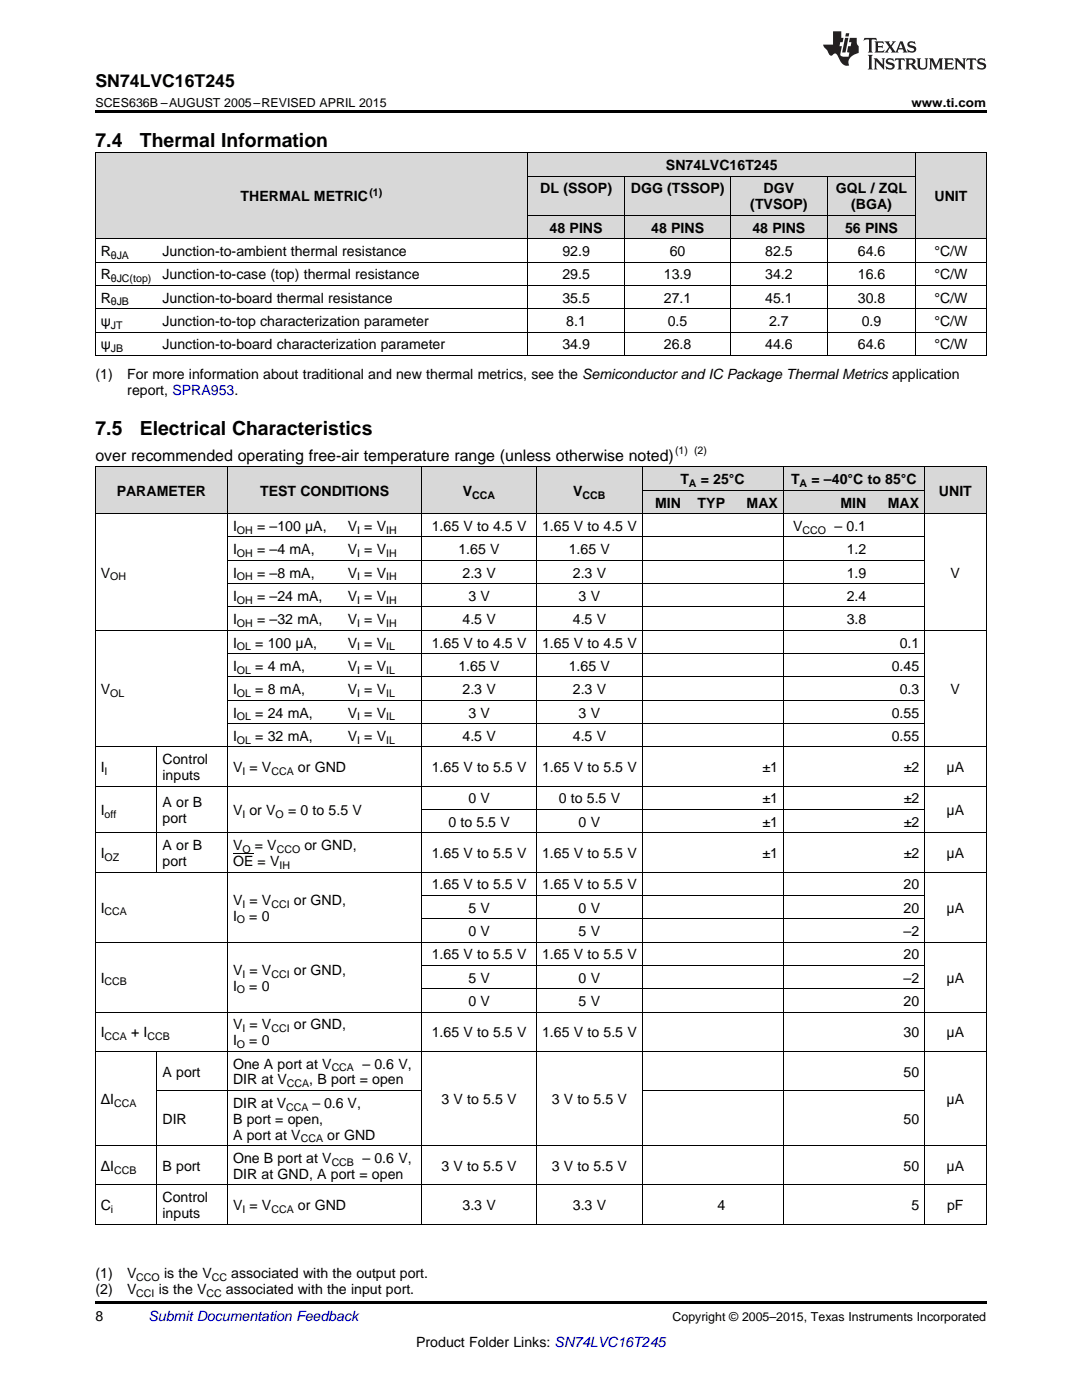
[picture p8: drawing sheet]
<svg xmlns="http://www.w3.org/2000/svg" width="216mm" height="279mm" viewBox="0 0 216 279" stroke-linecap="round" stroke-linejoin="round" font-family="sans-serif">
<defs><g id="words">
<g font-size="3.9">
<text x="19" y="29.3">7.4</text>
<text x="27.9" y="29.3">Thermal Information</text>
<text x="19" y="86.8">7.5</text>
<text x="27.9" y="86.8">Electrical Characteristics</text>
</g>
<text font-size="3.5" x="19" y="17.3">SN74LVC16T245</text>
<text font-size="3.2" x="19" y="92">over recommended operating free-air temperature range (unless otherwise noted)</text>
<g font-size="2.8">
<text x="132.9" y="33.9">SN74LVC16T245</text>
<text x="48" y="40.2">THERMAL METRIC</text>
<text x="107.8" y="38.6">DL (SSOP)</text>
<text x="125.9" y="38.6">DGG (TSSOP)</text>
<text x="149.7" y="41.8">(TVSOP)</text>
<text x="152.4" y="38.6">DGV</text>
<text x="166.8" y="38.6">GQL / ZQL</text>
<text x="169.8" y="41.8">(BGA)</text>
<text x="186.5" y="40.2">UNIT</text>
<text x="109.7" y="46.4">48 PINS</text>
<text x="129.9" y="46.4">48 PINS</text>
<text x="150.1" y="46.4">48 PINS</text>
<text x="168.6" y="46.4">56 PINS</text>
<text x="20.1" y="51.1">R</text>
<text x="32.4" y="51.1">Junction-to-ambient thermal resistance</text>
<text x="112.2" y="51.1">92.9</text>
<text x="133.6" y="51.1">60</text>
<text x="152.7" y="51.1">82.5</text>
<text x="171.2" y="51.1">64.6</text>
<text x="186.4" y="51.1">°C/W</text>
<text x="20.1" y="55.7">R</text>
<text x="32.4" y="55.7">Junction-to-case (top) thermal resistance</text>
<text x="112.2" y="55.7">29.5</text>
<text x="132.5" y="55.7">13.9</text>
<text x="152.7" y="55.7">34.2</text>
<text x="171.2" y="55.7">16.6</text>
<text x="186.4" y="55.7">°C/W</text>
<text x="20.1" y="60.4">R</text>
<text x="20.1" y="65.1">ψ</text>
<text x="32.4" y="60.4">Junction-to-board thermal resistance</text>
<text x="32.4" y="65.1">Junction-to-top characterization parameter</text>
<text x="112.2" y="60.4">35.5</text>
<text x="113" y="65.1">8.1</text>
<text x="132.5" y="60.4">27.1</text>
<text x="133.2" y="65.1">0.5</text>
<text x="152.7" y="60.4">45.1</text>
<text x="153.5" y="65.1">2.7</text>
<text x="171.2" y="60.4">30.8</text>
<text x="171.9" y="65.1">0.9</text>
<text x="186.4" y="60.4">°C/W</text>
<text x="186.4" y="65.1">°C/W</text>
<text x="20.1" y="69.7">ψ</text>
<text x="32.4" y="69.7">Junction-to-board characterization parameter</text>
<text x="112.2" y="69.7">34.9</text>
<text x="132.5" y="69.7">26.8</text>
<text x="152.7" y="69.7">44.6</text>
<text x="171.2" y="69.7">64.6</text>
<text x="186.4" y="69.7">°C/W</text>
<text x="19" y="75.6">(1)</text>
<text x="25.4" y="75.6">For more information about traditional and new thermal metrics, see the Semiconductor and IC Package Thermal Metrics application</text>
<text x="25.4" y="78.7">report, SPRA953.</text>
<text x="23.3" y="99">PARAMETER</text>
<text x="51.9" y="99">TEST CONDITIONS</text>
<text x="92.4" y="99">V</text>
<text x="114.4" y="99">V</text>
<text x="130.7" y="101.3">MIN</text>
<text x="135.8" y="96.6">T</text>
<text x="139.2" y="101.3">TYP</text>
<text x="139.8" y="96.6">= 25°</text>
<text x="146.6" y="96.6">C</text>
<text x="149" y="101.3">MAX</text>
<text x="157.9" y="96.6">T</text>
<text x="161.9" y="96.6">= –40°C to 85°C</text>
<text x="167.7" y="101.3">MIN</text>
<text x="177.2" y="101.3">MAX</text>
<text x="187.4" y="99">UNIT</text>
<text x="46.5" y="105.9">I</text>
<text x="51.3" y="105.9">= –100 μA,</text>
<text x="69.4" y="105.9">V = V</text>
<text x="86.1" y="105.9">1.65 V to 4.5 V</text>
<text x="108.2" y="105.9">1.65 V to 4.5 V</text>
<text x="158.3" y="105.9">V</text>
<text x="166.5" y="105.9">– 0.1</text>
<text x="46.5" y="110.6">I</text>
<text x="51.3" y="110.6">= –4 mA,</text>
<text x="69.4" y="110.6">V = V</text>
<text x="91.5" y="110.6">1.65 V</text>
<text x="113.5" y="110.6">1.65 V</text>
<text x="168.9" y="110.6">1.2</text>
<text x="20.1" y="115.3">V</text>
<text x="46.5" y="115.3">I</text>
<text x="46.5" y="119.9">I</text>
<text x="51.3" y="115.3">= –8 mA,</text>
<text x="51.3" y="119.9">= –24 mA,</text>
<text x="69.4" y="115.3">V = V</text>
<text x="69.4" y="119.9">V = V</text>
<text x="92.3" y="115.3">2.3 V</text>
<text x="93.5" y="119.9">3 V</text>
<text x="114.3" y="115.3">2.3 V</text>
<text x="115.5" y="119.9">3 V</text>
<text x="168.9" y="115.3">1.9</text>
<text x="168.9" y="119.9">2.4</text>
<text x="189.7" y="115.3">V</text>
<text x="46.5" y="124.6">I</text>
<text x="51.3" y="124.6">= –32 mA,</text>
<text x="69.4" y="124.6">V = V</text>
<text x="92.3" y="124.6">4.5 V</text>
<text x="114.3" y="124.6">4.5 V</text>
<text x="168.9" y="124.6">3.8</text>
<text x="46.5" y="129.2">I</text>
<text x="50.9" y="129.2">= 100 μA,</text>
<text x="69.4" y="129.2">V = V</text>
<text x="86.1" y="129.2">1.65 V to 4.5 V</text>
<text x="108.2" y="129.2">1.65 V to 4.5 V</text>
<text x="179.5" y="129.2">0.1</text>
<text x="46.5" y="133.9">I</text>
<text x="50.9" y="133.9">= 4 mA,</text>
<text x="69.4" y="133.9">V = V</text>
<text x="91.5" y="133.9">1.65 V</text>
<text x="113.5" y="133.9">1.65 V</text>
<text x="177.9" y="133.9">0.45</text>
<text x="20.1" y="138.5">V</text>
<text x="46.5" y="138.5">I</text>
<text x="46.5" y="143.2">I</text>
<text x="50.9" y="138.5">= 8 mA,</text>
<text x="50.9" y="143.2">= 24 mA,</text>
<text x="69.4" y="138.5">V = V</text>
<text x="69.4" y="143.2">V = V</text>
<text x="92.3" y="138.5">2.3 V</text>
<text x="93.5" y="143.2">3 V</text>
<text x="114.3" y="138.5">2.3 V</text>
<text x="115.5" y="143.2">3 V</text>
<text x="177.9" y="143.2">0.55</text>
<text x="179.5" y="138.5">0.3</text>
<text x="189.7" y="138.5">V</text>
<text x="46.5" y="147.8">I</text>
<text x="50.9" y="147.8">= 32 mA,</text>
<text x="69.4" y="147.8">V = V</text>
<text x="92.3" y="147.8">4.5 V</text>
<text x="114.3" y="147.8">4.5 V</text>
<text x="177.9" y="147.8">0.55</text>
<text x="20.1" y="154.1">I</text>
<text x="32.4" y="152.5">Control</text>
<text x="32.4" y="155.7">inputs</text>
<text x="46.5" y="154.1">V = V</text>
<text x="59.4" y="154.1">or GND</text>
<text x="86.1" y="154.1">1.65 V to 5.5 V</text>
<text x="108.2" y="154.1">1.65 V to 5.5 V</text>
<text x="152.2" y="154.1">±1</text>
<text x="180.3" y="154.1">±2</text>
<text x="188.9" y="154.1">μA</text>
<text x="32.4" y="161.1">A or B</text>
<text x="93.5" y="160.3">0 V</text>
<text x="111.5" y="160.3">0 to 5.5 V</text>
<text x="152.2" y="160.3">±1</text>
<text x="180.3" y="160.3">±2</text>
<text x="20.1" y="162.7">I</text>
<text x="32.4" y="164.3">port</text>
<text x="46.5" y="162.7">V or V</text>
<text x="57.5" y="162.7">= 0 to 5.5 V</text>
<text x="89.5" y="165">0 to 5.5 V</text>
<text x="115.5" y="165">0 V</text>
<text x="152.2" y="165">±1</text>
<text x="180.3" y="165">±2</text>
<text x="188.9" y="162.7">μA</text>
<text x="20.1" y="171.2">I</text>
<text x="32.4" y="169.7">A or B</text>
<text x="32.4" y="172.8">port</text>
<text x="46.5" y="169.7">V</text>
<text x="46.5" y="172.8">OE = V</text>
<text x="50.8" y="169.7">= V</text>
<text x="60.7" y="169.7">or GND,</text>
<text x="86.1" y="171.2">1.65 V to 5.5 V</text>
<text x="108.2" y="171.2">1.65 V to 5.5 V</text>
<text x="152.2" y="171.2">±1</text>
<text x="180.3" y="171.2">±2</text>
<text x="188.9" y="171.2">μA</text>
<text x="86.1" y="177.5">1.65 V to 5.5 V</text>
<text x="108.2" y="177.5">1.65 V to 5.5 V</text>
<text x="180.3" y="177.5">20</text>
<text x="20.1" y="182.1">I</text>
<text x="46.5" y="180.6">V = V</text>
<text x="46.5" y="183.7">I</text>
<text x="49.7" y="183.7">= 0</text>
<text x="58.6" y="180.6">or GND,</text>
<text x="93.5" y="182.1">5 V</text>
<text x="115.5" y="182.1">0 V</text>
<text x="180.3" y="182.1">20</text>
<text x="188.9" y="182.1">μA</text>
<text x="86.1" y="191.5">1.65 V to 5.5 V</text>
<text x="93.5" y="186.8">0 V</text>
<text x="108.2" y="191.5">1.65 V to 5.5 V</text>
<text x="115.5" y="186.8">5 V</text>
<text x="180.3" y="186.8">–2</text>
<text x="180.3" y="191.5">20</text>
<text x="20.1" y="196.1">I</text>
<text x="46.5" y="194.5">V = V</text>
<text x="46.5" y="197.7">I</text>
<text x="49.7" y="197.7">= 0</text>
<text x="58.6" y="194.5">or GND,</text>
<text x="93.5" y="196.1">5 V</text>
<text x="115.5" y="196.1">0 V</text>
<text x="180.3" y="196.1">–2</text>
<text x="188.9" y="196.1">μA</text>
<text x="93.5" y="200.8">0 V</text>
<text x="115.5" y="200.8">5 V</text>
<text x="180.3" y="200.8">20</text>
<text x="20.1" y="207">I</text>
<text x="26.2" y="207">+ I</text>
<text x="46.5" y="205.4">V = V</text>
<text x="46.5" y="208.6">I</text>
<text x="49.7" y="208.6">= 0</text>
<text x="58.6" y="205.4">or GND,</text>
<text x="86.1" y="207">1.65 V to 5.5 V</text>
<text x="108.2" y="207">1.65 V to 5.5 V</text>
<text x="180.3" y="207">30</text>
<text x="188.9" y="207">μA</text>
<text x="32.4" y="214.8">A port</text>
<text x="46.5" y="213.3">One A port at V</text>
<text x="72.3" y="213.3">– 0.6 V,</text>
<text x="180.3" y="214.8">50</text>
<text x="20.1" y="220.3">ΔI</text>
<text x="46.5" y="216.4">DIR at V</text>
<text x="46.5" y="221.1">DIR at V</text>
<text x="61.7" y="216.4">, B port = open</text>
<text x="62.4" y="221.1">– 0.6 V,</text>
<text x="88.1" y="220.3">3 V to 5.5 V</text>
<text x="110.1" y="220.3">3 V to 5.5 V</text>
<text x="188.9" y="220.3">μA</text>
<text x="32.4" y="224.3">DIR</text>
<text x="46.5" y="224.3">B port = open,</text>
<text x="46.5" y="227.4">A port at V</text>
<text x="65.3" y="227.4">or GND</text>
<text x="180.3" y="224.3">50</text>
<text x="20.1" y="233.7">ΔI</text>
<text x="32.4" y="233.7">B port</text>
<text x="46.5" y="232.1">One B port at V</text>
<text x="72.3" y="232.1">– 0.6 V,</text>
<text x="88.1" y="233.7">3 V to 5.5 V</text>
<text x="110.1" y="233.7">3 V to 5.5 V</text>
<text x="180.3" y="233.7">50</text>
<text x="188.9" y="233.7">μA</text>
<text x="32.4" y="239.9">Control</text>
<text x="46.5" y="235.3">DIR at GND, A port = open</text>
<text x="20.1" y="241.5">C</text>
<text x="32.4" y="243.1">inputs</text>
<text x="46.5" y="241.5">V = V</text>
<text x="59.4" y="241.5">or GND</text>
<text x="92.3" y="241.5">3.3 V</text>
<text x="114.3" y="241.5">3.3 V</text>
<text x="143.2" y="241.5">4</text>
<text x="181.9" y="241.5">5</text>
<text x="189" y="241.5">pF</text>
<text x="19" y="255.1">(1)</text>
<text x="25.4" y="255.1">V</text>
<text x="32.7" y="255.1">is the V</text>
<text x="46.1" y="255.1">associated with the output port.</text>
<text x="19" y="258.2">(2)</text>
<text x="19" y="263.6">8</text>
<text x="25.4" y="258.2">V</text>
<text x="31.7" y="258.2">is the V</text>
<text x="45.1" y="258.2">associated with the input port.</text>
<text x="83" y="268.9">Product Folder Links: SN74LVC16T245</text>
</g>
<text font-size="2.8" fill="#0000c8" x="29.6" y="263.6">Submit Documentation Feedback</text>
<g font-size="2.5">
<text x="19" y="21.4">SCES636B –AUGUST 2005–REVISED APRIL 2015</text>
<text x="181.9" y="21.4">www.ti.com</text>
<text x="134.2" y="263.6">Copyright © 2005–2015, Texas Instruments Incorporated</text>
</g>
<g font-size="2.1">
<text x="73.7" y="39.1">(1)</text>
<text x="22.1" y="51.6">θJA</text>
<text x="22.1" y="56.3">θJC(top)</text>
<text x="22.1" y="61">θJB</text>
<text x="22.1" y="65.6">JT</text>
<text x="22.1" y="70.3">JB</text>
<text x="134.7" y="90.7">(1) (2)</text>
<text x="94.2" y="99.5">CCA</text>
<text x="116.2" y="99.5">CCB</text>
<text x="137.5" y="97.2">A</text>
<text x="159.6" y="97.2">A</text>
<text x="47.3" y="106.5">OH</text>
<text x="71.3" y="106.5">I</text>
<text x="77" y="106.5">IH</text>
<text x="160.1" y="106.5">CCO</text>
<text x="47.3" y="111.2">OH</text>
<text x="71.3" y="111.2">I</text>
<text x="77" y="111.2">IH</text>
<text x="22" y="115.8">OH</text>
<text x="47.3" y="115.8">OH</text>
<text x="71.3" y="115.8">I</text>
<text x="77" y="115.8">IH</text>
<text x="47.3" y="120.5">OH</text>
<text x="47.3" y="125.1">OH</text>
<text x="71.3" y="120.5">I</text>
<text x="71.3" y="125.1">I</text>
<text x="77" y="120.5">IH</text>
<text x="77" y="125.1">IH</text>
<text x="47.3" y="129.8">OL</text>
<text x="71.3" y="129.8">I</text>
<text x="77" y="129.8">IL</text>
<text x="47.3" y="134.4">OL</text>
<text x="71.3" y="134.4">I</text>
<text x="77" y="134.4">IL</text>
<text x="22" y="139.1">OL</text>
<text x="47.3" y="139.1">OL</text>
<text x="47.3" y="143.8">OL</text>
<text x="71.3" y="139.1">I</text>
<text x="71.3" y="143.8">I</text>
<text x="77" y="139.1">IL</text>
<text x="77" y="143.8">IL</text>
<text x="47.3" y="148.4">OL</text>
<text x="71.3" y="148.4">I</text>
<text x="77" y="148.4">IL</text>
<text x="20.9" y="154.7">I</text>
<text x="48.4" y="154.7">I</text>
<text x="54.2" y="154.7">CCA</text>
<text x="20.9" y="163.2">off</text>
<text x="48.4" y="163.2">I</text>
<text x="55" y="163.2">O</text>
<text x="20.9" y="171.8">OZ</text>
<text x="48.4" y="170.2">O</text>
<text x="55.2" y="170.2">CCO</text>
<text x="55.8" y="173.4">IH</text>
<text x="20.9" y="182.7">CCA</text>
<text x="47.3" y="184.3">O</text>
<text x="48.4" y="181.1">I</text>
<text x="54.2" y="181.1">CCI</text>
<text x="20.9" y="196.7">CCB</text>
<text x="48.4" y="195.1">I</text>
<text x="54.2" y="195.1">CCI</text>
<text x="47.3" y="198.3">O</text>
<text x="20.9" y="207.6">CCA</text>
<text x="29.4" y="207.6">CCB</text>
<text x="47.3" y="209.2">O</text>
<text x="48.4" y="206">I</text>
<text x="54.2" y="206">CCI</text>
<text x="66.2" y="213.8">CCA</text>
<text x="22.8" y="220.9">CCA</text>
<text x="57.1" y="221.7">CCA</text>
<text x="57.3" y="217">CCA</text>
<text x="60" y="228">CCA</text>
<text x="66.2" y="232.7">CCB</text>
<text x="22.8" y="234.2">CCB</text>
<text x="22.1" y="242.1">i</text>
<text x="48.4" y="242.1">I</text>
<text x="54.2" y="242.1">CCA</text>
<text x="27.2" y="255.6">CCO</text>
<text x="42.3" y="255.6">CC</text>
<text x="27.2" y="258.8">CCI</text>
<text x="41.2" y="258.8">CC</text>
</g>
</g></defs>
<g fill="#d8d8d8">
<path d="M19 93.2h12.4v9.4h-12.4z"/>
<path d="M31.4 93.2h14v9.4h-14z"/>
<path d="M45.4 93.2h22.9v9.4h-22.9z"/>
<path d="M68.3 93.2h15.9v9.4h-15.9z"/>
<path d="M84.2 93.2h22.9v9.4h-22.9z"/>
<path d="M107.1 93.2h21.1v9.4h-21.1z"/>
<path d="M128.2 97.9h8.8v4.7h-8.8z"/>
<path d="M137 97.9h8.8v4.7h-8.8z"/>
<path d="M145.8 97.9h10.6v4.7h-10.6z"/>
<path d="M156.4 97.9h17.6v4.7h-17.6z"/>
<path d="M174 97.9h10.5v4.7h-10.5z"/>
<path d="M184.5 93.2h12.3v9.4h-12.3z"/>
<path d="M128.2 93.2h8.8v4.7h-8.8z"/>
<path d="M137 93.2h8.8v4.7h-8.8z"/>
<path d="M145.8 93.2h10.6v4.7h-10.6z"/>
<path d="M156.4 93.2h17.6v4.7h-17.6z"/>
<path d="M174 93.2h10.5v4.7h-10.5z"/>
<path d="M19 30.6h12.4v17.1h-12.4z"/>
<path d="M31.4 30.6h73.9v17.1h-73.9z"/>
<path d="M105.3 43h19.4v4.7h-19.4z"/>
<path d="M124.7 43h21.1v4.7h-21.1z"/>
<path d="M145.8 43h19.3v4.7h-19.3z"/>
<path d="M165.1 43h17.6v4.7h-17.6z"/>
<path d="M182.7 30.6h14.1v17.1h-14.1z"/>
<path d="M105.3 35.2h19.4v7.8h-19.4z"/>
<path d="M124.7 35.2h21.1v7.8h-21.1z"/>
<path d="M145.8 35.2h19.3v7.8h-19.3z"/>
<path d="M165.1 35.2h17.6v7.8h-17.6z"/>
<path d="M105.3 30.6h19.4v4.6h-19.4z"/>
<path d="M124.7 30.6h21.1v4.6h-21.1z"/>
<path d="M145.8 30.6h19.3v4.6h-19.3z"/>
<path d="M165.1 30.6h17.6v4.6h-17.6z"/>
</g>
<path d="M19 22h177.8v.5h-177.8zM19 70.9l.2 .1zM105.2 70.9l.1 .1zM124.6 70.9l.1 .1zM145.7 70.9l.1 .1zM165 70.9l.1 .1zM182.6 70.9l.1 .1zM196.7 70.9l.1 .1zM19 259.7h177.8v.5h-177.8z" fill="#000"/>
<g fill="none" stroke="#000" stroke-width=".2">
<path d="M19 30.5h177.8M19.1 30.5v40.5M105.3 30.5v40.5M105.3 35.2h77.4M124.6 35.2v35.8M145.7 35.2v35.8M165.1 35.2v35.8M182.7 30.5v40.5M196.8 30.5v40.5M19 57h177.8M19 52.3h177.8M19 47.6h177.8"/>
<path d="M105.3 43h77.4M19 70.9h177.8M19 66.3h177.8M19 61.6h177.8M19 93.2h177.8M19.1 93.2v151.2M45.4 93.2v151.2M84.1 93.2v151.2M107 93.2v151.2M128.1 93.2v151.2M128.2 97.8h56.3M156.3 93.2v151.2"/>
<path d="M184.4 93.2v151.2M196.8 93.2v151.2M19 102.5h177.8M45.4 116.5h139.1M45.4 111.8h139.1M45.4 107.2h139.1M19 125.8h177.8M45.4 139.8h139.1M45.4 135.1h139.1M45.4 130.4h139.1M45.4 121.1h139.1M19 156.9h177.8"/>
<path d="M19 149.1h177.8M31.3 149.1v25M45.4 144.4h139.1M19 174h177.8M19 166.2h177.8M84.2 178.7h100.3M84.2 161.6h100.3M19 188h177.8M84.2 197.3h100.3M84.2 192.7h100.3M84.2 183.4h100.3M19 209.8h177.8"/>
<path d="M19 202h177.8M31.3 209.8v34.6M31.4 217.6h52.7M128.2 217.6h56.3M19 236.5h177.8M19 228.7h177.8M19 244.3h177.8"/>
</g>
<g fill="#231f20">
<path d="M172.5 7.6l-.1 .5 .4-.2h.6v.1v2.1l-.2 .4h.9l-.2-.4v-2.1l.1-.1h.5l.5 .2-.2-.5zM174.5 8.3l.2 .3v1.5l-.2 .4h1.8l.2-.6a1.04 1.04 0 0 1-1.3 .2v-.7h.6l.3 .2v-.6l-.3 .2h-.6v-.6l.8-.1 .4 .3-.2-.5zM176.5 8.3l.9 1.1-.9 1.1h.8l-.2-.2 .4-.7 .5 .7-.2 .2h1.5l-.2-.2 .2-.4h.9l.1 .4-.2 .2h1l-.3-.3-.7-1.9h-.5l-.9 2-.8-1 .9-1h-.8l.1 .3-.4 .5-.3-.6 .1-.2zM179.7 8.6l.4 1h-.7zM181.3 8.4a.63 .63 0 0 0-.2 .7 .63 .63 0 0 0 .6 .4l.6 .2 .1 .2a.75 .75 0 0 1-.7 .4 .75 .75 0 0 1-.6-.5l.1 .7 .1-.1a1.11 1.11 0 0 0 1.5-.6 1.13 1.13 0 0 0-1.2-.8l-.1-.4a1.04 1.04 0 0 1 1.2 .2l-.2-.5-.2 .1-.4-.2zM173.2 10.9l.2 .4v2.2l-.2 .4h1l-.3-.4v-2.2l.3-.4zM174.3 11.6l.3 .4v1.5l-.3 .4h.8l-.2-.4v-1.3l1.5 1.7v-1.9l.2-.4h-.7l.2 .4v.9l-1.1-1.3zM177 11.8a.62 .62 0 0 0-.2 .7 .62 .62 0 0 0 .6 .4l.6 .1 .1 .3a.76 .76 0 0 1-.7 .3 .76 .76 0 0 1-.7-.4l.2 .7 .1-.1a1.11 1.11 0 0 0 1.5-.6 1.13 1.13 0 0 0-1.2-.8l-.1-.4a1.04 1.04 0 0 1 1.2 .2l-.2-.6-.2 .1-.5-.1zM178.7 11.6l-.2 .6a.61 .61 0 0 1 .8-.3v1.6l-.2 .4h.9l-.2-.4v-1.6a.63 .63 0 0 1 .7 .3l-.1-.6zM180.6 11.6l.3 .4v1.5l-.3 .4h1l-.2-.2-.1-.8 .6 .2a.76 .76 0 0 0 1.2 .7l-1-1a.58 .58 0 0 0 .6-.5 .58 .58 0 0 0-.5-.6zM181.4 11.9h.1a.45 .45 0 0 1 .5 .1 .45 .45 0 0 1 .1 .5l-.8 .2zM182.9 11.6l.2 .2a2.17 2.17 0 0 0 .3 1.9 .99 .99 0 0 0 1.6-.6v-1.1l.2-.4h-.7l.2 .2a1.92 1.92 0 0 1-.2 1.8 .6 .6 0 0 1-.9-.5v-1.1l.2-.4zM185.4 11.6l.2 .4v1.5l-.2 .4h.7l-.2-.4v-1.4l.8 1.8 .8-1.8v1.4l-.2 .4h.9l-.2-.4v-1.5l.2-.4h-.8l-.6 1.5-.6-1.5zM188.4 11.6l.2 .4v1.5l-.2 .4h1.8l.1-.6a1.04 1.04 0 0 1-1.2 .1v-.6h.5l.4 .2v-.6l-.4 .2h-.5v-.7h.8l.3 .3-.1-.6zM190.5 11.6l.2 .4v1.5l-.2 .4h.7l-.2-.4v-1.3l1.5 1.7v-1.9l.2-.4h-.7l.2 .4v.9l-1.1-1.3zM192.9 11.6l-.1 .6a.61 .61 0 0 1 .7-.3l.1 1.6-.3 .4h1l-.3-.4 .1-1.6a.63 .63 0 0 1 .7 .3l-.1-.6zM195.2 11.8a.62 .62 0 0 0-.2 .7 .62 .62 0 0 0 .6 .4l.6 .1 .1 .3a.76 .76 0 0 1-.7 .3 .76 .76 0 0 1-.6-.4l.1 .7 .1-.1a1.11 1.11 0 0 0 1.6-.6 1.13 1.13 0 0 0-1.3-.8l-.1-.4a1.04 1.04 0 0 1 1.2 .2l-.1-.6-.2 .1-.5-.1z"/>
<path d="M166.2 6.3v2.6h-1.9v.4l.8 .9a.91 .91 0 0 0 1 .8 .56 .56 0 0 1 .5-.3 .56 .56 0 0 1 .5 .3l.4 .8a1.53 1.53 0 0 0 1.9 1.2 1.54 1.54 0 0 1 1-2.1l.9-.3v-1.4a1.52 1.52 0 0 1-.4-1.6h-1.3l-.2 .8h.5l-.2 .8h-.5l-.1 1v.2l.4 .1-.2 .8a1.93 1.93 0 0 1-1.6-.3l.3-1.8h-.5l.2-.8h.4l.2-.8h-.4v-1.3zM168.6 7.6l-.6 2.9h.7l.6-2.9zM168.8 6.6l-.1 .7h.6l.2-.7z"/>
</g>
<path d="M46.5 170.3h4.1" fill="none" stroke="#000" stroke-width=".2"/>
<use href="#words"/>
</svg>
